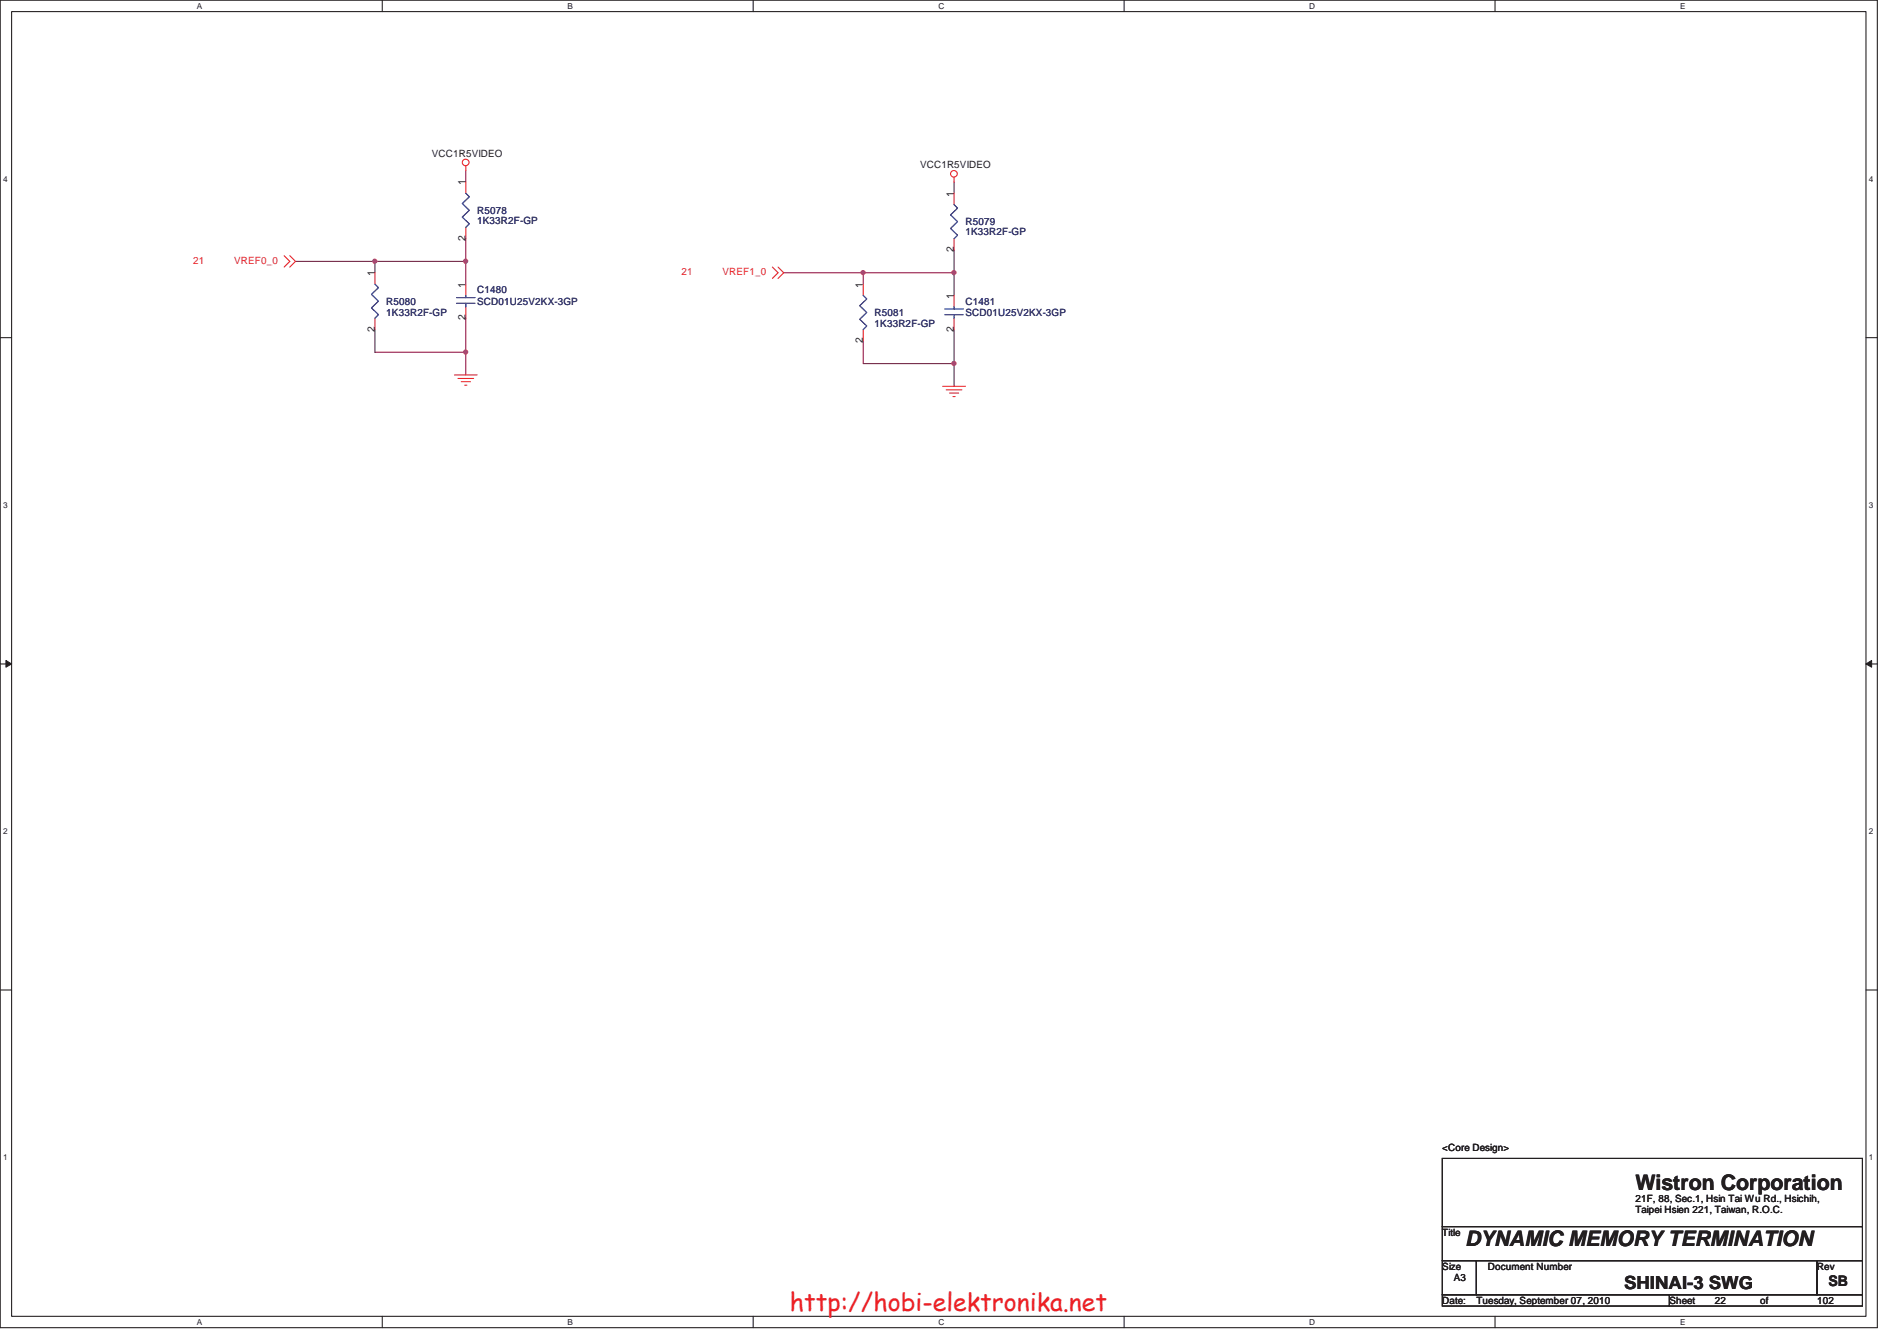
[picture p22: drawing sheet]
<svg xmlns="http://www.w3.org/2000/svg" width="297mm" height="210mm" viewBox="0 0 297 210" stroke-linecap="round" stroke-linejoin="round" font-family="sans-serif">
<defs><g id="words">
<text font-size="3.9" fill="#ed2024" x="123.7" y="205.2">http://hobi-elektronika.net</text>
<g font-size="3.3" fill="#231f20">
<text x="256.1" y="186.3">Wistron Corporation</text>
<text x="229.4" y="195.1">DYNAMIC MEMORY TERMINATION</text>
</g>
<text font-size="2.8" fill="#231f20" x="254.3" y="201.8">SHINAI-3 SWG</text>
<text font-size="2.3" fill="#231f20" x="286.3" y="201.3">SB</text>
<g font-size="1.6" fill="#231f20">
<text x="67.6" y="24.6">VCC1R5VIDEO</text>
<text x="72.9" y="29" transform="rotate(-90 72.9 29)">1</text>
<text x="144.1" y="26.4">VCC1R5VIDEO</text>
<text x="149.3" y="30.8" transform="rotate(-90 149.3 30.8)">1</text>
<text x="72.9" y="37.7" transform="rotate(-90 72.9 37.7)">2</text>
<text x="149.3" y="39.5" transform="rotate(-90 149.3 39.5)">2</text>
<text x="58.7" y="43.3" transform="rotate(-90 58.7 43.3)">1</text>
<text x="72.9" y="45" transform="rotate(-90 72.9 45)">1</text>
<text x="135.1" y="45" transform="rotate(-90 135.1 45)">1</text>
<text x="149.3" y="46.8" transform="rotate(-90 149.3 46.8)">1</text>
<text x="58.7" y="51.9" transform="rotate(-90 58.7 51.9)">2</text>
<text x="72.9" y="50.2" transform="rotate(-90 72.9 50.2)">2</text>
<text x="135.1" y="53.7" transform="rotate(-90 135.1 53.7)">2</text>
<text x="149.3" y="51.9" transform="rotate(-90 149.3 51.9)">2</text>
<text x="225.8" y="180.2">&lt;Core Design&gt;</text>
<text x="256.1" y="188.2">21F, 88, Sec.1, Hsin Tai Wu Rd., Hsichih,</text>
<text x="256.1" y="190">Taipei Hsien 221, Taiwan, R.O.C.</text>
<text x="225.8" y="193.5">Title</text>
<text x="225.8" y="198.8">Size</text>
<text x="227.6" y="200.6">A3</text>
<text x="233" y="198.8">Document Number</text>
<text x="284.5" y="198.8">Rev</text>
<text x="225.8" y="204.2">Date:</text>
<text x="231.2" y="204.2">Tuesday, September 07, 2010</text>
<text x="261.4" y="204.2">Sheet</text>
<text x="268.5" y="204.2">22</text>
<text x="275.6" y="204.2">of</text>
<text x="284.5" y="204.2">102</text>
</g>
<g font-size="1.6" fill="#2d2d72">
<text x="74.7" y="33.5">R5078</text>
<text x="74.7" y="35.1">1K33R2F-GP</text>
<text x="151.2" y="35.3">R5079</text>
<text x="151.2" y="36.9">1K33R2F-GP</text>
<text x="60.5" y="47.7">R5080</text>
<text x="74.7" y="45.9">C1480</text>
<text x="74.7" y="47.7">SCD01U25V2KX-3GP</text>
<text x="151.2" y="47.7">C1481</text>
<text x="60.5" y="49.5">1K33R2F-GP</text>
<text x="136.9" y="49.5">R5081</text>
<text x="136.9" y="51.3">1K33R2F-GP</text>
<text x="151.2" y="49.5">SCD01U25V2KX-3GP</text>
</g>
<g font-size="1.6" fill="#ec2426">
<text x="30.3" y="41.3">21</text>
<text x="36.7" y="41.3">VREF0_0</text>
<text x="106.7" y="43.1">21</text>
<text x="113.1" y="43.1">VREF1_0</text>
</g>
<g font-size="1.3" fill="#231f20">
<text x="30.8" y="1.4">A</text>
<text x="88.9" y="1.4">B</text>
<text x="146.9" y="1.4">C</text>
<text x="205" y="1.4">D</text>
<text x="263.1" y="1.4">E</text>
<text x=".5" y="28.5">4</text>
<text x="292.6" y="28.5">4</text>
<text x=".5" y="79.5">3</text>
<text x="292.6" y="79.5">3</text>
<text x=".5" y="130.6">2</text>
<text x="292.6" y="130.6">2</text>
<text x=".5" y="181.7">1</text>
<text x="292.6" y="181.7">1</text>
<text x="30.8" y="207.4">A</text>
<text x="88.9" y="207.4">B</text>
<text x="146.9" y="207.4">C</text>
<text x="205" y="207.4">D</text>
<text x="263.1" y="207.4">E</text>
</g>
</g></defs>
<path d="M0 0h294v207.9h-294zM1.8 1.8h290.4v204.3h-290.4z" fill="none" stroke="#231f20" stroke-width=".17"/>
<g fill="#fff">
<path d="M30.8 .2h.8v1.4h-.8z"/>
<path d="M30.8 206.3h.8v1.4h-.8z"/>
</g>
<path d="M59.9 0v1.8M59.9 206.1v1.8" fill="none" stroke="#231f20" stroke-width=".17"/>
<g fill="#fff">
<path d="M88.9 .2h.8v1.4h-.8z"/>
<path d="M88.9 206.3h.8v1.4h-.8z"/>
</g>
<path d="M117.9 0v1.8M117.9 206.1v1.8" fill="none" stroke="#231f20" stroke-width=".17"/>
<g fill="#fff">
<path d="M146.9 .2h.9v1.4h-.9z"/>
<path d="M146.9 206.3h.9v1.4h-.9z"/>
</g>
<path d="M176 0v1.8M176 206.1v1.8" fill="none" stroke="#231f20" stroke-width=".17"/>
<g fill="#fff">
<path d="M205 .2h.9v1.4h-.9z"/>
<path d="M205 206.3h.9v1.4h-.9z"/>
</g>
<path d="M234.1 0v1.8M234.1 206.1v1.8" fill="none" stroke="#231f20" stroke-width=".17"/>
<g fill="#fff">
<path d="M263.1 .2h.8v1.4h-.8z"/>
<path d="M263.1 206.3h.8v1.4h-.8z"/>
<path d="M.5 27.3h.7v1.4h-.7z"/>
<path d="M292.6 27.3h.7v1.4h-.7z"/>
<path d="M.5 78.4h.7v1.4h-.7z"/>
<path d="M292.6 78.4h.7v1.4h-.7z"/>
</g>
<path d="M0 52.9h1.8M292.2 52.9h1.8" fill="none" stroke="#231f20" stroke-width=".17"/>
<g fill="#fff">
<path d="M.5 129.5h.7v1.4h-.7z"/>
<path d="M292.6 129.5h.7v1.4h-.7z"/>
</g>
<path d="M0 104h1.8M292.2 104h1.8" fill="none" stroke="#231f20" stroke-width=".17"/>
<path d="M.9 103.4l.9 .6-.9 .5z" fill="#231f20"/>
<path d="M.9 103.4l.9 .6-.9 .5z" fill="none" stroke="#231f20" stroke-width=".16"/>
<path d="M292.2 104l.9-.6v1.1z" fill="#231f20"/>
<path d="M292.2 104l.9-.6v1.1z" fill="none" stroke="#231f20" stroke-width=".16"/>
<g fill="#fff">
<path d="M.5 180.5h.7v1.4h-.7z"/>
<path d="M292.6 180.5h.7v1.4h-.7z"/>
</g>
<path d="M0 155h1.8M292.2 155h1.8" fill="none" stroke="#231f20" stroke-width=".17"/>
<path d="M72.9 26.7v1.8M58.7 40.9h14.2v3.6" fill="none" stroke="#7f1542" stroke-width=".17"/>
<circle cx="72.9" cy="40.9" r=".32" fill="#b8529f"/>
<circle cx="72.9" cy="40.9" r=".32" fill="none" stroke="#b8529f" stroke-width=".17"/>
<path d="M72.9 37.4v3.5M46.3 40.9h12.4v1.8M72.9 49.8v5.4h-14.2v-3.6" fill="none" stroke="#7f1542" stroke-width=".17"/>
<circle cx="58.7" cy="40.9" r=".32" fill="#b8529f"/>
<circle cx="58.7" cy="40.9" r=".32" fill="none" stroke="#b8529f" stroke-width=".17"/>
<path d="M72.9 55.2v3.5" fill="none" stroke="#7f1542" stroke-width=".17"/>
<circle cx="72.9" cy="55.1" r=".32" fill="#b8529f"/>
<circle cx="72.9" cy="55.1" r=".32" fill="none" stroke="#b8529f" stroke-width=".17"/>
<path d="M149.4 28.5v1.8M135.2 42.7h14.2" fill="none" stroke="#7f1542" stroke-width=".17"/>
<circle cx="149.4" cy="42.7" r=".32" fill="#b8529f"/>
<circle cx="149.4" cy="42.7" r=".32" fill="none" stroke="#b8529f" stroke-width=".17"/>
<path d="M149.4 39.2v3.5M135.2 42.7v1.8M149.4 51.6v5.3h-14.2v-3.5" fill="none" stroke="#7f1542" stroke-width=".17"/>
<circle cx="135.1" cy="42.7" r=".32" fill="#b8529f"/>
<circle cx="135.1" cy="42.7" r=".32" fill="none" stroke="#b8529f" stroke-width=".17"/>
<path d="M149.4 56.9v3.6" fill="none" stroke="#7f1542" stroke-width=".17"/>
<circle cx="149.4" cy="56.9" r=".32" fill="#b8529f"/>
<circle cx="149.4" cy="56.9" r=".32" fill="none" stroke="#b8529f" stroke-width=".17"/>
<path d="M122.7 42.7h12.5M149.4 42.7v3.6" fill="none" stroke="#7f1542" stroke-width=".17"/>
<g fill="none" stroke="#ec2426" stroke-width=".17">
<path d="M72.9 26v.7M72.9 28.5v1.8M72.9 35.6v1.8M149.4 27.8v.7M149.4 30.3v1.7M149.4 37.4v1.8M44.5 40l.9 .9-.9 .9M45.4 40l.9 .9-.9 .9M58.7 42.7v1.8M58.7 49.8v1.8M71.2 58.7h3.5M71.7 59.3h2.5"/>
<path d="M72.2 59.8h1.5M72.9 44.5v1.8M72.9 48v1.8M120.9 41.8l.9 .9-.9 .9M121.8 41.8l.9 .9-.9 .9M135.2 44.5v1.8M135.2 51.6v1.8M149.4 46.3v1.7M149.4 49.8v1.8M72.8 60.3h.3M147.6 60.5h3.6M148.2 61h2.4"/>
<path d="M148.7 61.5h1.4M149.2 62.1h.4"/>
<circle cx="72.9" cy="25.4" r=".52"/>
<circle cx="149.4" cy="27.2" r=".52"/>
</g>
<path d="M225.8 181.4h65.8v10.7h-65.8zM225.8 192.1h65.8v5.3h-65.8zM225.8 197.4h5.4v5.3h-5.4zM231.2 197.4h53.3v5.3h-53.3zM284.5 197.4h7.1v5.3h-7.1zM225.8 202.7h35.6v1.8h-35.6zM261.4 202.7h30.2v1.8h-30.2z" fill="none" stroke="#231f20" stroke-width=".17"/>
<path d="M72.9 30.3l.6 .5-1.1 1.1 1.1 1-1.1 1.1 1.1 1-.6 .6M149.4 32l.5 .6-1.1 1.1 1.1 1-1.1 1.1 1.1 1-.5 .6M58.7 44.5l.6 .5-1.1 1.1 1.1 1.1-1.1 1 1.1 1.1-.6 .5M71.5 46.6h2.9M71.5 47.5h2.9M72.9 46.3v.3M72.9 47.5v.5M135.2 46.3l.5 .5-1.1 1.1 1.1 1-1.1 1.1 1.1 1.1-.5 .5M148 48.4h2.8M148 49.3h2.8M149.4 48v.4M149.4 49.3v.5" fill="none" stroke="#3a53a4" stroke-width=".17"/>
<circle cx="72.9" cy="40.9" r=".32" fill="#b8529f"/>
<circle cx="72.9" cy="40.9" r=".32" fill="none" stroke="#b8529f" stroke-width=".17"/>
<circle cx="58.7" cy="40.9" r=".32" fill="#b8529f"/>
<circle cx="58.7" cy="40.9" r=".32" fill="none" stroke="#b8529f" stroke-width=".17"/>
<circle cx="72.9" cy="55.1" r=".32" fill="#b8529f"/>
<circle cx="72.9" cy="55.1" r=".32" fill="none" stroke="#b8529f" stroke-width=".17"/>
<circle cx="149.4" cy="42.7" r=".32" fill="#b8529f"/>
<circle cx="149.4" cy="42.7" r=".32" fill="none" stroke="#b8529f" stroke-width=".17"/>
<circle cx="135.1" cy="42.7" r=".32" fill="#b8529f"/>
<circle cx="135.1" cy="42.7" r=".32" fill="none" stroke="#b8529f" stroke-width=".17"/>
<circle cx="149.4" cy="56.9" r=".32" fill="#b8529f"/>
<circle cx="149.4" cy="56.9" r=".32" fill="none" stroke="#b8529f" stroke-width=".17"/>
<use href="#words"/>
</svg>
